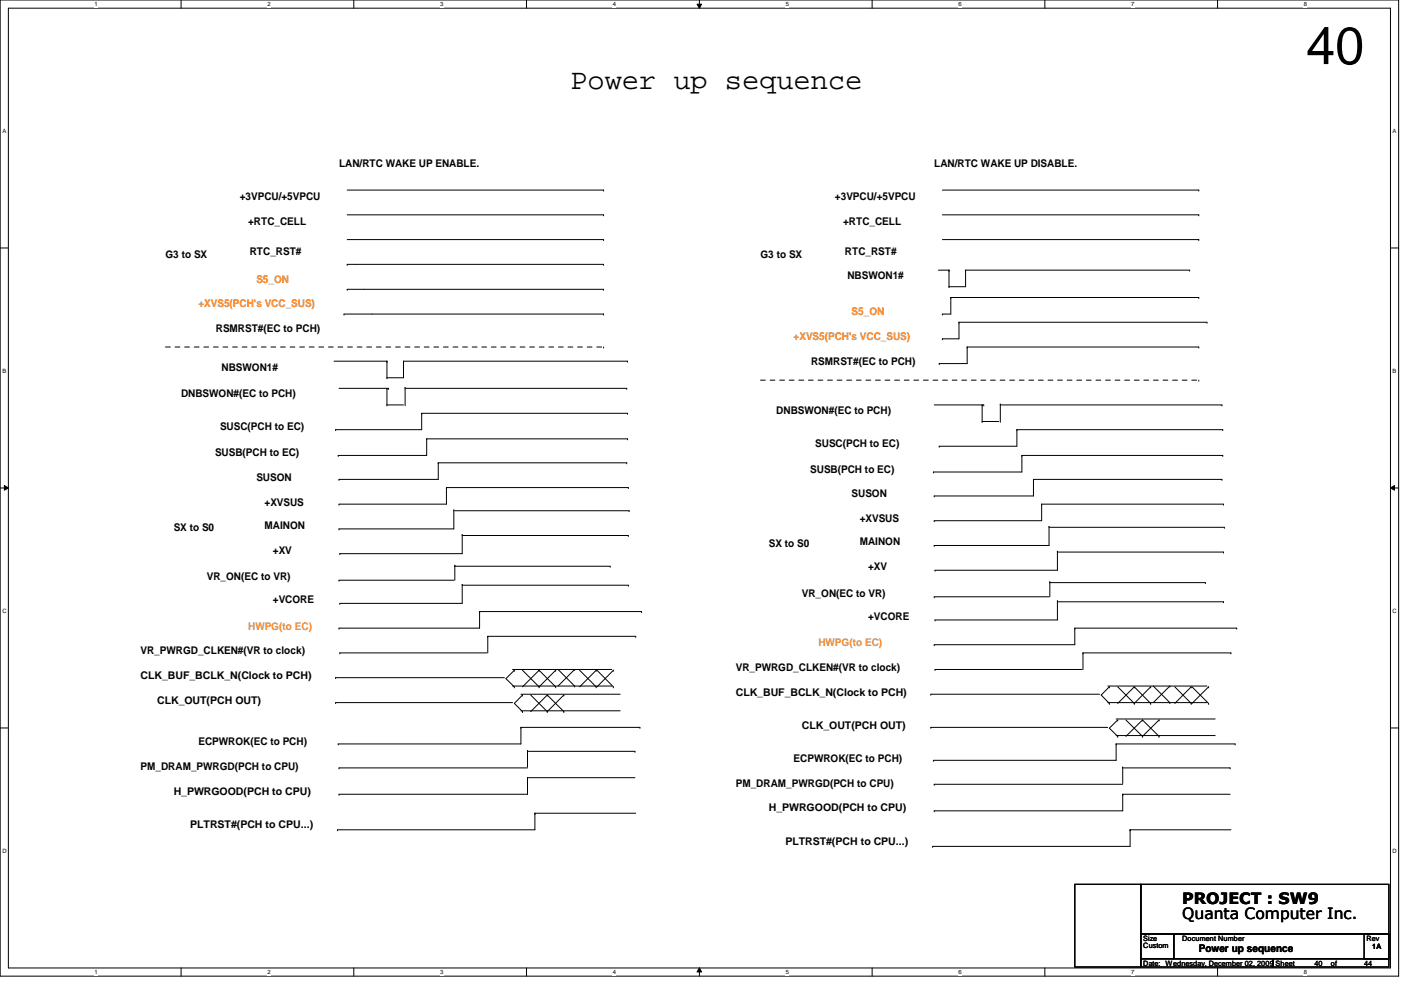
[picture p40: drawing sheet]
<svg xmlns="http://www.w3.org/2000/svg" width="297mm" height="210mm" viewBox="0 0 297 210" stroke-linecap="round" stroke-linejoin="round" font-family="sans-serif">
<defs><g id="words">
<text font-size="11.2" x="276.9" y="13.6">40</text>
<text font-size="6.1" x="120.9" y="18.9">Power up sequence</text>
<g font-size="3.3">
<text x="250.7" y="191.7">PROJECT : SW9</text>
<text x="250.7" y="194.9">Quanta Computer Inc.</text>
</g>
<g font-size="2.2">
<text x="71.9" y="35.3">LAN/RTC WAKE UP ENABLE.</text>
<text x="198.1" y="35.3">LAN/RTC WAKE UP DISABLE.</text>
<text x="50.8" y="42.4">+3VPCU/+5VPCU</text>
<text x="52.6" y="47.6">+RTC_CELL</text>
<text x="177" y="42.4">+3VPCU/+5VPCU</text>
<text x="178.8" y="47.6">+RTC_CELL</text>
<text x="35.1" y="54.7">G3 to SX</text>
<text x="53" y="54.1">RTC_RST#</text>
<text x="161.2" y="54.7">G3 to SX</text>
<text x="179.2" y="54.1">RTC_RST#</text>
<text x="179.7" y="59.2">NBSWON1#</text>
<text x="45.8" y="70.4">RSMRST#(EC to PCH)</text>
<text x="172" y="77.4">RSMRST#(EC to PCH)</text>
<text x="47" y="78.7">NBSWON1#</text>
<text x="38.4" y="84.2">DNBSWON#(EC to PCH)</text>
<text x="164.6" y="87.8">DNBSWON#(EC to PCH)</text>
<text x="46.6" y="91.3">SUSC(PCH to EC)</text>
<text x="172.8" y="94.8">SUSC(PCH to EC)</text>
<text x="45.6" y="96.7">SUSB(PCH to EC)</text>
<text x="54.4" y="101.9">SUSON</text>
<text x="171.8" y="100.2">SUSB(PCH to EC)</text>
<text x="56.1" y="107.2">+XVSUS</text>
<text x="180.5" y="105.5">SUSON</text>
<text x="36.8" y="112.5">SX to S0</text>
<text x="56.1" y="112.1">MAINON</text>
<text x="182.3" y="110.7">+XVSUS</text>
<text x="57.9" y="117.4">+XV</text>
<text x="163" y="116">SX to S0</text>
<text x="182.3" y="115.6">MAINON</text>
<text x="43.9" y="123">VR_ON(EC to VR)</text>
<text x="184.1" y="120.9">+XV</text>
<text x="57.9" y="127.9">+VCORE</text>
<text x="170" y="126.5">VR_ON(EC to VR)</text>
<text x="184.1" y="131.4">+VCORE</text>
<text x="29.8" y="138.8">VR_PWRGD_CLKEN#(VR to clock)</text>
<text x="156" y="142.3">VR_PWRGD_CLKEN#(VR to clock)</text>
<text x="29.8" y="144">CLK_BUF_BCLK_N(Clock to PCH)</text>
<text x="33.3" y="149.3">CLK_OUT(PCH OUT)</text>
<text x="156" y="147.5">CLK_BUF_BCLK_N(Clock to PCH)</text>
<text x="170" y="154.5">CLK_OUT(PCH OUT)</text>
<text x="42.1" y="158">ECPWROK(EC to PCH)</text>
<text x="168.3" y="161.5">ECPWROK(EC to PCH)</text>
<text x="29.8" y="163.3">PM_DRAM_PWRGD(PCH to CPU)</text>
<text x="156" y="166.8">PM_DRAM_PWRGD(PCH to CPU)</text>
<text x="36.8" y="168.6">H_PWRGOOD(PCH to CPU)</text>
<text x="163" y="172">H_PWRGOOD(PCH to CPU)</text>
<text x="40.3" y="175.6">PLTRST#(PCH to CPU...)</text>
<text x="166.5" y="179.1">PLTRST#(PCH to CPU...)</text>
<text x="254.2" y="201.8">Power up sequence</text>
</g>
<g font-size="2.2" fill="#ff8000">
<text x="54.4" y="59.9">S5_ON</text>
<text x="42.1" y="65.2">+XVS5(PCH's VCC_SUS)</text>
<text x="180.5" y="66.9">S5_ON</text>
<text x="168.3" y="72.2">+XVS5(PCH's VCC_SUS)</text>
</g>
<g font-size="2.2" fill="#ff8040">
<text x="52.6" y="133.5">HWPG(to EC)</text>
<text x="173.5" y="137">HWPG(to EC)</text>
</g>
<g font-size="1.6">
<text x="242.4" y="199.5">Size</text>
<text x="242.4" y="201">Custom</text>
<text x="250.7" y="199.5">Document Number</text>
<text x="289.7" y="199.5">Rev</text>
<text x="291" y="201.2">1A</text>
<text x="242.4" y="204.7">Date: Wednesday, December 02, 2009 Sheet</text>
<text x="278.7" y="204.7">40</text>
<text x="282.2" y="204.7">of</text>
<text x="289.2" y="204.7">44</text>
</g>
<g font-size="1.3">
<text x="20.1" y="1.4">1</text>
<text x="56.7" y="1.4">2</text>
<text x="93.3" y="1.4">3</text>
<text x="129.9" y="1.4">4</text>
<text x="166.6" y="1.4">5</text>
<text x="203.2" y="1.4">6</text>
<text x="239.8" y="1.4">7</text>
<text x="276.4" y="1.4">8</text>
<text x=".5" y="28.3">A</text>
<text x="295.3" y="28.3">A</text>
<text x=".5" y="79.1">B</text>
<text x="295.3" y="79.1">B</text>
<text x=".5" y="130">C</text>
<text x="295.3" y="130">C</text>
<text x=".5" y="180.9">D</text>
<text x="295.3" y="180.9">D</text>
<text x="20.1" y="206.6">1</text>
<text x="56.7" y="206.6">2</text>
<text x="93.3" y="206.6">3</text>
<text x="129.9" y="206.6">4</text>
<text x="166.6" y="206.6">5</text>
<text x="203.2" y="206.6">6</text>
<text x="239.8" y="206.6">7</text>
<text x="276.4" y="206.6">8</text>
</g>
</g></defs>
<path d="M0 0h296.5v207h-296.5zM1.8 1.7h293v203.5h-293z" fill="none" stroke="#000" stroke-width=".21"/>
<g fill="#fff">
<path d="M20.1 .2h.6v1.4h-.6z"/>
<path d="M20.1 205.4h.6v1.4h-.6z"/>
</g>
<path d="M38.4 0v1.7M38.4 205.2v1.8" fill="none" stroke="#000" stroke-width=".21"/>
<g fill="#fff">
<path d="M56.7 .2h.7v1.4h-.7z"/>
<path d="M56.7 205.4h.7v1.4h-.7z"/>
</g>
<path d="M75 0v1.7M75 205.2v1.8" fill="none" stroke="#000" stroke-width=".21"/>
<g fill="#fff">
<path d="M93.3 .2h.7v1.4h-.7z"/>
<path d="M93.3 205.4h.7v1.4h-.7z"/>
</g>
<path d="M111.6 0v1.7M111.6 205.2v1.8" fill="none" stroke="#000" stroke-width=".21"/>
<g fill="#fff">
<path d="M129.9 .2h.7v1.4h-.7z"/>
<path d="M129.9 205.4h.7v1.4h-.7z"/>
</g>
<path d="M147.8 .9h1l-.5 .8zM148.3 0v1.7M148.3 205.2l.5 .9h-1zM148.3 205.2v1.8" fill="none" stroke="#000" stroke-width=".21"/>
<path d="M147.8 .9h1l-.5 .8zM148.3 205.2l.5 .9h-1z" fill="#000"/>
<g fill="#fff">
<path d="M166.6 .2h.7v1.4h-.7z"/>
<path d="M166.6 205.4h.7v1.4h-.7z"/>
</g>
<path d="M184.9 0v1.7M184.9 205.2v1.8" fill="none" stroke="#000" stroke-width=".21"/>
<g fill="#fff">
<path d="M203.2 .2h.7v1.4h-.7z"/>
<path d="M203.2 205.4h.7v1.4h-.7z"/>
</g>
<path d="M221.5 0v1.7M221.5 205.2v1.8" fill="none" stroke="#000" stroke-width=".21"/>
<g fill="#fff">
<path d="M239.8 .2h.7v1.4h-.7z"/>
<path d="M239.8 205.4h.7v1.4h-.7z"/>
</g>
<path d="M258.1 0v1.7M258.1 205.2v1.8" fill="none" stroke="#000" stroke-width=".21"/>
<g fill="#fff">
<path d="M276.4 .2h.7v1.4h-.7z"/>
<path d="M276.4 205.4h.7v1.4h-.7z"/>
<path d="M.5 27.1h.8v1.4h-.8z"/>
<path d="M295.3 27.1h.8v1.4h-.8z"/>
<path d="M.5 78h.8v1.4h-.8z"/>
<path d="M295.3 78h.8v1.4h-.8z"/>
</g>
<path d="M0 52.6h1.8M294.8 52.6h1.7" fill="none" stroke="#000" stroke-width=".21"/>
<g fill="#fff">
<path d="M.5 128.9h.9v1.4h-.9z"/>
<path d="M295.3 128.9h.9v1.4h-.9z"/>
</g>
<path d="M0 103.5h1.8M.9 103l.9 .5-.9 .4zM294.8 103.5l.9-.5v.9zM294.8 103.5h1.7" fill="none" stroke="#000" stroke-width=".21"/>
<path d="M.9 103l.9 .5-.9 .4zM294.8 103.5l.9-.5v.9z" fill="#000"/>
<g fill="#fff">
<path d="M.5 179.7h.9v1.4h-.9z"/>
<path d="M295.3 179.7h.9v1.4h-.9z"/>
</g>
<g fill="none" stroke="#000" stroke-width=".21">
<path d="M73.6 56h.1M73.6 50.8h54.4M73.6 45.6h54.4M73.6 40.3h54.4M73.6 56h54.4M128 50.8h.1M128 56h.1M128 45.6h.1M128 40.3h.1M199 57.3h2.2M199.8 50.8h54.4M199.8 45.6h54.4"/>
<path d="M199.8 40.3h54.4M201.2 57.3h.1M201.2 57.3v3.5M204.7 57.3h.1M204.7 57.3h47.5M204.7 57.3v3.5h-3.5M252.2 57.3h.1M254.2 50.8h.1M254.2 45.6h.1M254.2 40.3h.1M70.8 76.6h11.2M72.9 66.6h.1"/>
<path d="M72.9 66.6h55.1M73.6 61.3h.1M73.6 61.3h54.4M82 76.6h.1M82 76.6v3.5M85.6 76.6h.1M85.6 76.6h47.5M85.6 76.6v3.5h-3.6M128 61.3h.1M128 66.6h.1M133.1 76.6h.1M199.1 77.1h.1"/>
<path d="M199.8 71.8h.1M199.8 66.6h.1M201.2 60.8h.1M201.6 63.1h.1M201.6 63.1v3.5h-1.8M201.6 63.1h52.6M203.3 68.3h.1M203.3 68.3v3.5h-3.5M203.3 68.3h52.6M205.1 73.6h.1M205.1 73.6h49.1M205.1 73.6v3.5h-6"/>
<path d="M254.2 63.1h.1M254.2 73.6h.1M255.9 68.3h.1M71.2 91.1h.1M71.7 96.6h.1M71.9 82.3h10.5M82 82.3h.1M82 85.9h.1M82 80.1h.1M82 85.9h3.6M82 82.3v3.6M82.4 82.3h.1"/>
<path d="M85.9 82.2h.1M85.9 82.2v3.8M86.1 82.3h46.8M89.4 87.6h.1M89.4 87.6v3.5h-18.2M89.4 87.6h43.7M90.5 93h.1M90.5 93v3.6h-18.8M90.5 93h42.6M92.9 98.1h.1M92.9 98.1v3.5h-21M92.9 98.1h40"/>
<path d="M132.9 82.3h.1M132.9 98.1h.1M133.1 87.6h.1M133.1 93h.1M198.1 85.9h10.5M199.1 94.6h.1M208.2 85.9h.1M208.2 89.4h.1M208.2 85.9v3.5M208.2 89.4h3.5M208.6 85.9h.1M212.1 85.7h.1"/>
<path d="M212.1 85.7v3.8M212.3 85.9h46.8M215.6 91.1h.1M215.6 91.1v3.5h-16.5M215.6 91.1h43.6M216.7 96.6h.1M216.7 96.6v3.5h-18.8M216.7 96.6h42.5M259.1 85.9h.1M259.2 91.1h.1M259.2 96.6h.1M71.9 106.9h.1"/>
<path d="M71.9 101.6h.1M71.9 112.1h.1M72 117.4h.1M94.7 103.4h.1M94.7 103.4v3.5h-22.8M94.7 103.4h38.5M96.2 108.1h.1M96.2 108.1v4h-24.3M96.4 119.8h.1M96.4 108.3h37M96.4 119.8v3.2M98 113.4h.1"/>
<path d="M98 113.4v4h-26M98.2 113.5h35M133.2 103.4h.1M133.2 113.5h.1M133.4 108.3h.1M197.9 100.1h.1M198.1 110.4h.1M198.1 105.2h.1M198.1 115.7h.1M219.1 101.6h.1M219.1 101.6v3.6h-21M219.1 101.6h40"/>
<path d="M220.8 106.9h.1M220.8 106.9h38.6M220.8 106.9v3.5h-22.7M222.4 111.6h.1M222.4 111.6v4.1h-24.3M222.6 111.8h37M224.2 116.9h.1M224.2 116.9v4h-26M224.4 117.1h35M259.1 101.6h.1M259.4 106.9h.1M259.4 117.1h.1"/>
<path d="M259.6 111.8h.1M71.9 123h.1M71.9 133.2h.1M71.9 123h24.3M72 127.9h.1M72 138.4h.1M72 138.4h31.2M96.4 120.1h33M98 123.9h.1M98 123.9v4h-26M98.2 124.1h35M101.7 129.7h.1"/>
<path d="M101.7 129.7v3.5h-29.8M101.7 129.7h34.3M103.4 134.9h.1M103.4 134.9v3.5M103.4 134.9h31.4M129.4 120.1h.1M133.2 124.1h.1M134.8 134.9h.1M136 129.7h.1M198.1 126.5h.1M198.1 136.7h.1M198.1 126.5h24.3"/>
<path d="M198.2 131.4h.1M198.2 120.9h.1M222.6 123.4h.1M222.6 123.5h33M222.6 123.4v3.1M224.2 127.4h.1M224.2 127.4v4h-26M224.4 127.6h35M227.9 133.2h.1M227.9 133.2v3.5h-29.8M227.9 133.2h34.3M229.6 138.4h.1"/>
<path d="M229.6 138.4v3.5M229.6 138.4h31.4M255.6 123.5h.1M259.4 127.6h.1M261 138.4h.1M262.2 133.2h.1M0 154.3h1.8M71.2 143.7h.1M71.2 149h.1M71.2 149h37.5M71.2 143.7h35.7M71.7 157.7h.1"/>
<path d="M108.7 141.9h21M108.7 145.5h21M109 142.1h.1M109 145.6h.1M109 142.1l-1.7 1.8 1.7 1.7M110.4 154.2h.1M110.4 147.2h21.1M110.4 154.2v3.5h-38.7M110.4 154.2h25.3M110.4 150.7h21.1M110.8 147.4h.1M110.8 150.9h.1"/>
<path d="M110.8 142.1l3.5 3.5M110.8 147.4l-1.8 1.7 1.8 1.8M111.8 159.1h.1M111.8 159.1v3.5M112 159.3h22.6M112.5 147.4l3.5 3.5M114.3 142.1h.1M114.3 145.6h.1M114.3 142.1l-3.5 3.5M114.3 142.1l3.5 3.5M116 147.4h.1M116 150.9h.1"/>
<path d="M116 147.4l3.5 3.5M116 147.4l-3.5 3.5M117.8 145.6h.1M117.8 142.1h.1M117.8 142.1l-3.5 3.5M118.3 141.9l3.5 3.6M119.5 150.9h.1M119.5 147.4h.1M119.5 147.4l-3.5 3.5M121.8 145.5h.1M121.8 141.9h.1M121.8 141.9l-3.5 3.6"/>
<path d="M122.9 142.1l3.5 3.5M126.4 145.6h.1M126.4 142.1h.1M126.4 142.1l-3.5 3.5M126.6 142.1l3.4 3.5M130 145.6h.1M130 142.1h.1M130 142.1l-3.4 3.5M134.6 159.3h.1M135.7 154.2h.1M197.4 147.2h.1M197.4 154.2h.1"/>
<path d="M197.4 147.2h35.7M197.4 154.2h37.5M198.2 141.9h.1M198.2 141.9h31.2M234.9 145.5h21M234.9 149h21M235.2 145.6h.1M235.2 149.1h.1M235.2 145.6l-1.7 1.8 1.7 1.7M236.6 157.7h.1M236.6 157.7v3.5h-38.7M236.6 157.7h25.3"/>
<path d="M236.6 152.4h21M236.6 156h21M237 152.7h.1M237 156.1h.1M237 145.6l3.5 3.5M237 152.7l-1.8 1.7 1.8 1.7M238.7 152.7l3.5 3.4M240.5 145.6h.1M240.5 149.1h.1M240.5 145.6l-3.5 3.5M240.5 145.6l3.5 3.5M242.2 152.7h.1"/>
<path d="M242.2 156.1h.1M242.2 152.7l-3.5 3.4M242.2 152.7l3.5 3.4M244 149.1h.1M244 145.6h.1M244 145.6l-3.5 3.5M244.5 145.5l3.5 3.5M245.7 156.1h.1M245.7 152.7h.1M245.7 152.7l-3.5 3.4M248 149h.1M248 145.5h.1"/>
<path d="M248 145.5l-3.5 3.5M249.1 145.6l3.5 3.5M252.6 149.1h.1M252.6 145.6h.1M252.6 145.6l-3.5 3.5M252.7 145.6l3.5 3.5M256.2 149.1h.1M256.2 145.6h.1M256.2 145.6l-3.5 3.5M261.9 157.7h.1M294.8 154.3h1.7M71.5 175.9h.1"/>
<path d="M71.9 162.8h.1M71.9 168.4h.1M71.9 162.8h39.9M111.8 164.9h.1M111.8 164.9v3.5h-39.9M111.8 164.9h22.8M113.4 172.4h.1M113.4 172.4v3.5h-41.9M113.4 172.4h21.4M197.7 179.5h.1M197.9 161.2h.1M198.1 166.3h.1"/>
<path d="M198.1 171.9h.1M198.1 166.3h39.9M238 162.6h.1M238 168.4h.1M238 162.6v3.5M238 168.4v3.5h-39.9M238 168.4h22.8M238.2 162.8h22.6M239.6 175.9h.1M239.6 175.9v3.6h-41.9M239.6 175.9h21.4M260.8 162.8h.1"/>
<path d="M227.9 187.5h14v17.5h-14zM241.9 187.5h52.6v10.5h-52.6zM241.9 198h7v5.3h-7zM248.9 198h45.6v5.3h-45.6zM289.2 198h5.3v5.3h-5.3zM241.9 203.3h28v1.7h-28zM269.9 203.3h24.6v1.7h-24.6z"/>
</g>
<path d="M35.1 73.6h92.9M128 73.6h.1M161.2 80.6h93M254.2 80.6h.1" fill="none" stroke="#000" stroke-width=".21" stroke-dasharray="1 1 1 1 1 1 1 1"/>
<use href="#words"/>
</svg>
